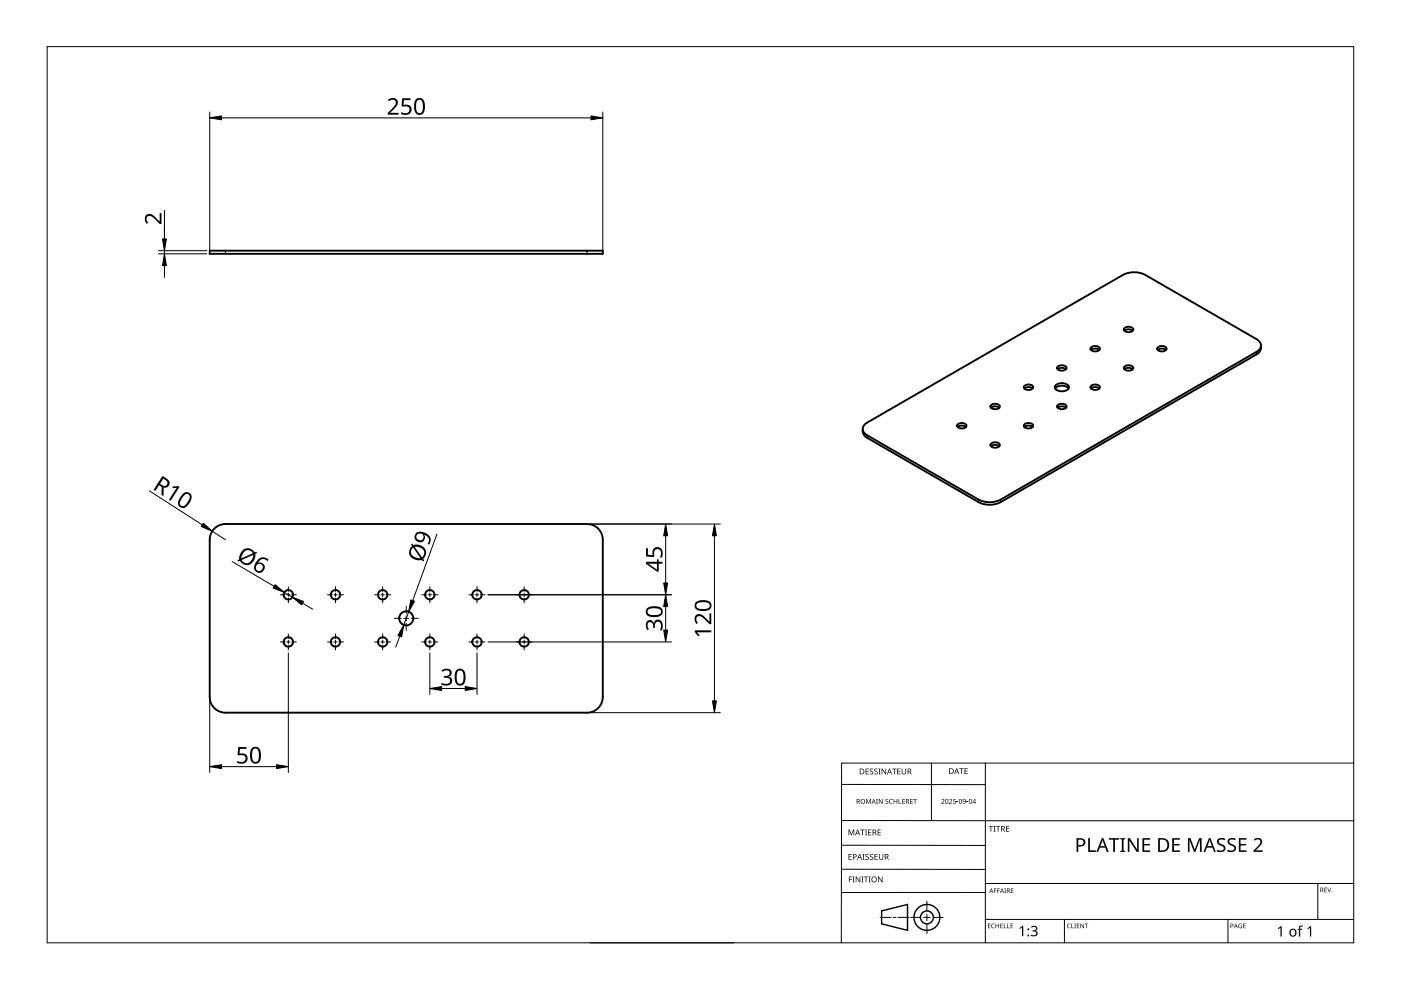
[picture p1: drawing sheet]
<svg xmlns="http://www.w3.org/2000/svg" width="297mm" height="210mm" viewBox="0 0 297 210" stroke-linecap="round" stroke-linejoin="round" font-family="sans-serif">
<path d="M47.8 53.2v.6M124.5 53.2v.6M266.4 74.6v.6M183.9 92.3v.6M207.5 105.9v.6M212.2 105.9v.6" fill="none" stroke="#000" stroke-width=".21"/>
<g fill="none" stroke="#000" stroke-width=".4">
<path d="M44.5 53.2h83.3v.6h-83.3zM224.2 77.8a1.25 1.25 0 0 1 1.9 .2 1.15 1.15 0 0 1-2 0zM226 78.3l-.9-.3-.8 .3M231.3 73.7a1.25 1.25 0 0 1 1.9 .2 1.15 1.15 0 0 1-2 0zM233.1 74.2l-.9-.3-.9 .3M238.4 69.6a1.25 1.25 0 0 1 1.9 .3 1.15 1.15 0 0 1-2 0zM238.4 77.8a1.25 1.25 0 0 1 1.9 .2 1.15 1.15 0 0 1-2 0zM240.2 70.1l-.9-.3-.9 .3M240.2 78.3l-.9-.3-.9 .3M245.4 73.7a1.25 1.25 0 0 1 1.9 .2 1.15 1.15 0 0 1-2 0zM247.2 74.2l-.9-.3-.8 .3M267.4 73.3a1.72 1.72 0 0 1-1 1.9l-54.2 31.3a5.2 5.2 0 0 1-4.7 0l-23.6-13.6-.6-.5a1.63 1.63 0 0 1-.4-1.5"/>
<path d="M183.3 90.1l.6-.5 54.2-31.3a5.2 5.2 0 0 1 4.7 0l23.6 13.6a1.44 1.44 0 0 1 1 1.4 1.44 1.44 0 0 1-1 1.3l-54.2 31.3a5.2 5.2 0 0 1-4.7 0l-23.6-13.6a1.39 1.39 0 0 1-.6-2.2zM203 90a1.25 1.25 0 0 1 1.9 .3 1.15 1.15 0 0 1-2 0zM204.8 90.5l-.9-.3-.9 .3M210.1 94.1a1.25 1.25 0 0 1 1.9 .2 1.15 1.15 0 0 1-2 0zM210.1 86a1.25 1.25 0 0 1 1.9 .2 1.15 1.15 0 0 1-2 0zM211.9 86.5l-.9-.4-.9 .4M211.9 94.6l-.9-.3-.9 .3M217.1 81.9a1.25 1.25 0 0 1 2 .2 1.15 1.15 0 0 1-2 0zM217.1 90a1.25 1.25 0 0 1 2 .3 1.15 1.15 0 0 1-2 0zM218.9 82.4l-.8-.3-.9 .3M218.9 90.5l-.8-.3-.9 .3M223.9 81.6a1.82 1.82 0 0 1 2.7 .5 1.73 1.73 0 0 1-3 0z"/>
<path d="M224.2 86a1.25 1.25 0 0 1 1.9 .2 1.15 1.15 0 0 1-2 0zM226 86.5l-.9-.4-.8 .4M226.6 82.4a2 2 0 0 0-2.9 0M231.3 81.9a1.25 1.25 0 0 1 1.9 .2 1.15 1.15 0 0 1-2 0zM233.1 82.4l-.9-.3-.9 .3M45.4 112.1a3.3 3.3 0 0 1 2.4-1h76.7a3.3 3.3 0 0 1 3.3 3.3v33.4a3.3 3.3 0 0 1-3.3 3.3h-76.7a3.3 3.3 0 0 1-3.3-3.3v-33.4a3.3 3.3 0 0 1 .9-2.3z"/>
<circle cx="61.1" cy="136.1" r="1"/>
<circle cx="61.1" cy="126.1" r="1"/>
<circle cx="71.1" cy="136.1" r="1"/>
<circle cx="71.1" cy="126.1" r="1"/>
<circle cx="81.1" cy="136.1" r="1"/>
<circle cx="81.1" cy="126.1" r="1"/>
<circle cx="86.1" cy="131.1" r="1.5"/>
<circle cx="91.1" cy="136.1" r="1"/>
<circle cx="91.1" cy="126.1" r="1"/>
<circle cx="101.1" cy="136.1" r="1"/>
<circle cx="101.1" cy="126.1" r="1"/>
<circle cx="111.1" cy="136.1" r="1"/>
<circle cx="111.1" cy="126.1" r="1"/>
</g>
<path d="M10 9.9h277v190h-277z" fill="none" stroke="#000" stroke-width=".21"/>
<g fill="none" stroke="#000" stroke-width=".21">
<path d="M178.4 179.2l30.5 .1M178.4 166.3l30.5 .1M178.5 174h108.6M197.5 161.8v12.2M208.9 161.8v38.1M287 161.8h-108.6v38.1M125.1 199.9h30.5M178.4 184.3h30.5M186.6 194.5h2.4M189.4 194.5h.5M190.4 194.5h2.4M193.1 194.5h2.1"/>
<path d="M195.8 194.5h1.4M196.5 191.1v2M196.5 193.8v1.4M196.5 195.9v2M197.9 194.5h2.1M208.9 189.2h-30.5M208.9 187.3h78.1M208.9 194.9h78.1M225.7 194.9v5M260.4 194.9v5M279.4 187.3v7.6"/>
</g>
<g fill="none" stroke="#000" stroke-width=".3">
<path d="M186.9 193.1l5.5-1.3v5.5l-5.5-1.4z"/>
<circle cx="196.5" cy="194.5" r="1.37"/>
<circle cx="196.5" cy="194.5" r="2.74"/>
</g>
<g fill="#000">
<path d="M179.9 175.9h.2l.4 1 .4-1h.2v1.2h-.1v-1.1l-.4 1.1h-.2l-.4-1.1 .1 1.1h-.2zM182.4 175.9h.9v.1h-.4v1.1h-.1v-1.1h-.4zM183.4 175.9h.4l-.1 .1v1l.1 .1h-.4l.1-.1v-1zM183.6 169.4h.2l.3 .8 .4-.8h.2v1h-.2v-.9l-.4 .9-.4-.9 .1 .9h-.2zM183.5 163h.7v.1h-.5v.4h.5v.1h-.5v.4h.5v.2h-.7zM184.1 175.9h.6v.1h-.5v.4h.5v.1h-.5v.5h.5v.1h-.6zM184.5 163.1l.4-.2 .2 .1v.1a.25 .25 0 0 0-.4-.1 .25 .25 0 0 0 0 .4 .4 .4 0 0 1 .5 .3 .4 .4 0 0 1-.3 .5 .4 .4 0 0 1-.5-.2h.1a.27 .27 0 0 0 .4 .1 .27 .27 0 0 0-.1-.4l-.3-.3zM185.4 163.1l.4-.2 .3 .1-.1 .1a.25 .25 0 0 0-.4-.1 .25 .25 0 0 0 0 .4 .4 .4 0 0 1 .5 .3 .4 .4 0 0 1-.3 .5 .4 .4 0 0 1-.5-.2h.1a.27 .27 0 0 0 .4 .1 .27 .27 0 0 0 0-.4l-.4-.3zM185.8 169.4h.3l-.1 .1v.8l.1 .1h-.3l.1-.1zM186.2 163h.5l-.2 .1v1l.2 .1h-.5l.2-.1v-1zM186.1 175.9h.6v.1h-.5v.4h.5v.1h-.5v.5h.5v.1h-.6zM186.3 169.4h.2l.5 .8v-.8h.1v1h-.1l-.6-.8v.8h-.1z"/>
<path d="M186.9 163h.2l.6 1v-1h.2v1.2h-.2l-.6-1v1h-.2zM187.8 169.5l.3-.1h.2v.2a.25 .25 0 0 0-.3-.1 .25 .25 0 0 0-.1 .3 .25 .25 0 0 0 .3 .1 .32 .32 0 0 1 0 .5 .32 .32 0 0 1-.5-.1 .25 .25 0 0 0 .4 .1 .25 .25 0 0 0 0-.4l-.3-.2zM188.6 169.5l.4-.1h.3l-.1 .2a.41 .41 0 0 0-.6 .3 .41 .41 0 0 0 .6 .4 .48 .48 0 0 1-.6-.1 .48 .48 0 0 1 0-.7zM189.1 163h1v.1h-.4v1.1h-.2v-1.1h-.4zM189.5 169.4h.1v.4h.5v-.4h.1v1h-.1v-.5h-.5v.5h-.1zM190.5 169.4h.2v.9h.4v.1h-.6zM190.2 163h.7v.1h-.5v.4h.5v.1h-.5v.4h.5v.2h-.7zM191.3 169.4h.5v.1h-.4v.3h.4v.1h-.4v.4h.4v.1h-.5zM191.2 163h.1v.8a.32 .32 0 0 0 .3 .3 .32 .32 0 0 0 .4-.4v-.7h.1v.7a.47 .47 0 0 1-.5 .5 .47 .47 0 0 1-.4-.5zM193 169.4h.5v.1h-.4v.3h.4v.1h-.4v.4h.4v.1h-.5zM193.6 169.4h.8v.1h-.3v.9h-.2v-.9h-.3zM199.6 169.5a.37 .37 0 0 1 .6 0 .37 .37 0 0 1-.3 .6l-.2 .2h.5v.1h-.6l.2-.4a.27 .27 0 0 0 .3-.3 .27 .27 0 0 0-.4-.1z"/>
<path d="M201.2 169.5a.37 .37 0 0 1 .6 0 .37 .37 0 0 1-.2 .6l-.2 .2h.5v.1h-.7l.3-.4a.27 .27 0 0 0 .3-.3 .27 .27 0 0 0-.5-.1zM202.1 169.4h.5v.1h-.4v.3a.34 .34 0 0 1 .5 .2 .34 .34 0 0 1-.2 .4 .34 .34 0 0 1-.5-.1 .29 .29 0 0 0 .5 0 .29 .29 0 0 0 0-.4 .29 .29 0 0 0-.4 0zM202.8 170l.4 .1zM203.4 162.9h.9v.1h-.4v1.1h-.1v-1.1h-.4zM204.9 170l.4 .1zM204.5 162.9h.7v.1h-.5v.4h.4v.1h-.4v.5h.5v.1h-.7zM209.6 175.1h.9v.2h-.3v1h-.2v-1h-.4zM210.6 175.1h.5l-.2 .1v1l.2 .1h-.5l.2-.1v-1zM211.2 175.1h.9v.2h-.4v1h-.2v-1h-.3zM213.3 175.1h.7v.2h-.5v.3h.5v.2h-.5v.4h.5v.1h-.7zM258.2 178a1.38 1.38 0 0 1 1.6-.2l-.2 .3-.3-.1a.55 .55 0 0 0-.9 .3 .55 .55 0 0 0 .6 .7 .88 .88 0 0 1 .8 1.1 .88 .88 0 0 1-1.3 .6l-.5-.2v-.3h.2a.82 .82 0 0 0 1.3-.3l-.2-.4-.4-.2a.88 .88 0 0 1-.7-1.3zM260.4 178a1.38 1.38 0 0 1 1.6-.2l-.1 .3-.4-.1a.55 .55 0 0 0-.9 .3 .55 .55 0 0 0 .7 .7 .88 .88 0 0 1 .7 1.1 .88 .88 0 0 1-1.2 .6l-.6-.2v-.3h.2a.82 .82 0 0 0 1.3-.3l-.1-.4-.5-.2a.88 .88 0 0 1-.7-1.3z"/>
<path d="M180 185.8h.7v.2h-.6v.4h.5v.1h-.5v.6h-.1zM179.9 181.1h.7v.1h-.5v.4h.4v.1h-.4v.5h.5v.1h-.7zM180.8 185.8h.4l-.1 .2v.9l.1 .2h-.4l.1-.2v-.9zM181.4 185.8h.2l.7 1.1v-1.1h.1v1.3h-.2l-.6-1v1h-.2zM182.6 185.8h.5l-.2 .2v.9l.2 .2h-.5l.2-.2v-.9zM182.9 181.1h.4l-.1 .1v1l.1 .1h-.4l.1-.1v-1zM183.2 185.8h.9v.2h-.4v1.1h-.2v-1.1h-.3zM183.5 181.2l.5-.1h.2v.2a.25 .25 0 0 0-.4-.1 .25 .25 0 0 0 0 .4 .4 .4 0 0 1 .4 .3 .4 .4 0 0 1-.2 .4 .4 .4 0 0 1-.5-.2 .27 .27 0 0 0 .5 .1 .27 .27 0 0 0-.1-.4l-.4-.3zM184.2 185.8h.4l-.1 .2v.9l.1 .2h-.4l.1-.2v-.9zM184.5 181.2l.4-.1h.2v.2a.25 .25 0 0 0-.4-.1 .25 .25 0 0 0 0 .4 .4 .4 0 0 1 .5 .3 .4 .4 0 0 1-.3 .4 .4 .4 0 0 1-.5-.2h.1a.27 .27 0 0 0 .4 .1 .27 .27 0 0 0-.1-.4l-.3-.3zM185.4 181.1h.7v.1h-.5v.4h.5v.1h-.5v.5h.5v.1h-.7zM186.2 185.8h.1l.7 1.1v-1.1h.1v1.3h-.2l-.6-1v1h-.1z"/>
<path d="M186.3 181.1h.2v.8a.32 .32 0 0 0 .3 .3 .32 .32 0 0 0 .3-.3v-.8h.2v.8a.47 .47 0 0 1-.5 .4 .47 .47 0 0 1-.5-.4zM209.5 195.8h.5l-.4 .1v.3h.4l-.4 .1v.4l.4 .1h-.5zM210.3 196l.3-.2 .3 .1v.1a.39 .39 0 0 0-.6 .3 .39 .39 0 0 0 .6 .4 .46 .46 0 0 1-.7-.1 .46 .46 0 0 1 .1-.6zM210.7 188.4h.6l-.4 .1v.3h.4l-.4 .1v.4h-.2zM211.4 188.4h.6l-.4 .1v.3h.4l-.4 .1v.4h-.2zM211.1 195.8h.1v.4h.5v-.4h.1v1h-.1v-.5h-.5v.5h-.1zM212.1 195.8h.5l-.4 .1v.3h.4l-.4 .1v.4l.4 .1h-.5zM212.8 195.8h.2v.9l.4 .1h-.6zM212.9 188.4h.4l-.1 .1 .1 .8h-.4l.2-.1zM213.6 195.8h.1v.9l.4 .1h-.5zM214.3 195.8h.5l-.4 .1v.3h.4l-.4 .1v.4l.4 .1h-.5zM214.3 188.4h.6l-.5 .1v.3h.4l-.4 .1v.3l.5 .1h-.6z"/>
<path d="M216.1 196.8l.6-.5h.3v2.2h-.3v-1.9l-.4 .4zM218.6 196.5a.72 .72 0 0 1 .9-.3 .72 .72 0 0 1 .4 .9l-.4 .3a.62 .62 0 0 1 .5 .7 .62 .62 0 0 1-.8 .4l-.6-.1v-.2l.4 .1a.45 .45 0 0 0 .7-.3 .45 .45 0 0 0-.6-.5h-.2v-.2a.46 .46 0 0 0 .6-.1 .46 .46 0 0 0 0-.6l-.8 .1zM226.3 196l.4-.2 .3 .1-.1 .1a.39 .39 0 0 0-.6 .3 .39 .39 0 0 0 .6 .4 .46 .46 0 0 1-.6-.1 .46 .46 0 0 1 0-.6zM227.1 195.8h.2v.9l.4 .1h-.6zM227.8 195.8h.3l-.1 .1 .1 .9h-.3l.1-.1zM228.3 195.8h.5l-.4 .1v.3h.4l-.4 .1v.4l.4 .1h-.5zM229.1 195.8h.1l.5 .8v-.8h.1v1h-.1l-.5-.8v.8h-.1zM230 195.8h.7l-.3 .1v.9h-.1v-.9zM230.7 177.7h.4v2.6h1.3v.3h-1.7zM235.1 177.7h2.2v.3h-.9v2.6h-.4v-2.6h-.9zM237.5 177.7h1.1v.2l-.4 .1v2.3l.4 .1v.2h-1.1v-.2l.3-.1v-2.3l-.3-.1zM239.1 177.7h.4l1.6 2.4v-2.4h.3v2.9h-.4l-1.6-2.4 .1 2.4h-.4z"/>
<path d="M242.2 177.7h1.6v.3h-1.2v.9h1.2v.4h-1.2v1h1.2v.3h-1.6zM248.5 177.7h1.7v.3h-1.3v.9h1.2v.4h-1.2v1h1.3v.3h-1.7zM251.9 177.7h.5l.9 2.4 .9-2.4h.6v2.9h-.4v-2.5l-1 2.5h-.3l-.9-2.5v2.5h-.3zM262.7 196l.6-.1-.1 .1a.4 .4 0 0 0-.5 .3 .4 .4 0 0 0 .5 .4v-.3l-.2-.1h.3v.5a.53 .53 0 0 1-.7-.1 .53 .53 0 0 1 .1-.7zM263.6 195.8h.5l-.4 .1v.3h.4l-.4 .1v.4l.4 .1h-.5zM262.7 177.7h1.6v.3h-1.3v.9h1.2v.4h-1.2v1h1.3v.3h-1.6zM265.8 178a.97 .97 0 0 1 1.1-.3 .97 .97 0 0 1 .7 .9l-.3 .6-1.1 1.1h1.5v.3h-1.9v-.3l1.1-1.2a.67 .67 0 0 0 .2-1 .67 .67 0 0 0-1.1 .2zM270.9 196.8l.6-.4h.2v2.2h-.2v-1.9l-.4 .3zM275.5 196.4l.7-.1v.2h-.4l-.1 .2v.2h.4v.2h-.4v1.5h-.3v-1.5h-.3l.3-.2zM277.2 196.8l.6-.4h.2v2.2h-.3v-1.9l-.4 .3zM280.8 188.2h.5l-.4 .1v.3h.4l-.4 .1v.4l.4 .1h-.5zM281.4 188.2h.1l.3 .8 .3-.8h.1l-.3 1h-.1z"/>
<path d="M181.6 169.4h.3a.29 .29 0 0 1 .4 .2 .29 .29 0 0 1-.2 .4l.3 .4h-.2l-.2-.4h-.2v.4h-.2zM181.8 169.5v.4h.1a.2 .2 0 0 0 .2-.2 .2 .2 0 0 0-.2-.2z"/>
<path d="M181.8 175.9h.1l.5 1.2h-.2l-.1-.4h-.5l-.2 .4h-.1zM181.8 176l-.2 .6h.4z"/>
<path d="M182.3 163h.4a.61 .61 0 0 1 .6 .6 .61 .61 0 0 1-.7 .6h-.3zM182.4 163.1v.9h.2a.48 .48 0 0 0 .5-.4 .48 .48 0 0 0-.5-.5z"/>
<path d="M182.4 169.9a.51 .51 0 0 1 1 0 .51 .51 0 0 1-1 0zM182.6 169.9a.4 .4 0 0 0 .8 0 .4 .4 0 0 0-.8 0z"/>
<path d="M185 175.9h.3a.35 .35 0 0 1 .5 .2 .35 .35 0 0 1-.3 .5l.4 .5h-.2l-.3-.5h-.2v.5h-.2zM185.2 176v.5h.1a.23 .23 0 0 0 .3-.3 .23 .23 0 0 0-.3-.2z"/>
<path d="M185.2 169.4l.5 1-.3-.3h-.4l-.2 .3zM185.2 169.5l-.1 .5h.3z"/>
<path d="M188.5 163h.2l.4 1.2h-.1l-.2-.4h-.5l-.1 .4h-.2zM188.6 163.1l-.2 .6h.4z"/>
<path d="M192.1 169.4h.3a.29 .29 0 0 1 .3 .2 .29 .29 0 0 1-.2 .4l.3 .4h-.1l-.3-.4h-.2v.4h-.1zM192.2 169.5v.4h.2a.2 .2 0 0 0 .2-.2 .2 .2 0 0 0-.3-.2z"/>
<path d="M192.4 163h.4a.35 .35 0 0 1 .4 .2 .35 .35 0 0 1-.2 .4l.3 .6h-.2l-.3-.5h-.2v.5h-.2zM192.6 163.1v.4h.2a.23 .23 0 0 0 .3-.2 .23 .23 0 0 0-.3-.2z"/>
<path d="M200.5 169.5l.3-.1 .2 .2v.5l-.2 .3h-.2l-.2-.2zM200.6 169.6l-.1 .1a.37 .37 0 0 0 0 .4 .37 .37 0 0 0 .4 .2 .4 .4 0 0 0 .1-.5 .4 .4 0 0 0-.4-.2z"/>
<path d="M201.2 162.9h.4a.61 .61 0 0 1 .6 .6 .61 .61 0 0 1-.6 .6h-.4zM201.4 163v1h.1a.48 .48 0 0 0 .5-.5 .48 .48 0 0 0-.4-.5z"/>
<path d="M202.8 162.9h.1l.5 1.2h-.2l-.1-.4h-.5l-.1 .4h-.2zM202.8 163l-.1 .6h.3z"/>
<path d="M203.4 169.5l.4-.1 .1 .2 .1 .5-.2 .3h-.3l-.2-.2zM203.5 169.6v.1a.37 .37 0 0 0-.1 .4 .37 .37 0 0 0 .4 .2 .4 .4 0 0 0 .1-.5 .4 .4 0 0 0-.4-.2z"/>
<path d="M204.2 169.5a.49 .49 0 0 1 .6 .4 .49 .49 0 0 1-.4 .5l-.2-.1h.3l.2-.4a.32 .32 0 0 1-.5 .1 .32 .32 0 0 1 0-.5zM204.2 169.7a.25 .25 0 0 0 .5 0 .25 .25 0 0 0-.5 0z"/>
<path d="M205.5 169.5l.3-.1 .2 .2 .1 .5-.3 .3h-.2l-.2-.2zM205.6 169.6l-.1 .1a.37 .37 0 0 0 0 .4 .37 .37 0 0 0 .4 .2 .4 .4 0 0 0 .1-.5 .4 .4 0 0 0-.4-.2z"/>
<path d="M206.7 169.4h.1v.7h.1l-.1 .3h-.1v-.2h-.5zM206.7 169.5l-.4 .6h.4z"/>
<path d="M212.3 175.1h.3a.35 .35 0 0 1 .4 .3 .35 .35 0 0 1-.2 .4l.3 .5h-.2l-.3-.5h-.2v.5h-.1zM212.4 175.2v.5h.2a.23 .23 0 0 0 .3-.2 .23 .23 0 0 0-.3-.3z"/>
<path d="M228.2 177.7h.8a.92 .92 0 0 1 1.1 .9 .92 .92 0 0 1-1.2 .9h-.3v1.1h-.4zM228.6 178v1.2a.73 .73 0 0 0 .8-.1 .73 .73 0 0 0 .3-.8l-.4-.2z"/>
<path d="M245.6 177.7h.8a1.46 1.46 0 0 1 1.5 1.5 1.46 1.46 0 0 1-1.5 1.4h-.8zM245.9 178v2.3h.4a1.14 1.14 0 0 0 1.2-1.1 1.14 1.14 0 0 0-1.1-1.2z"/>
<path d="M180.8 181.1h.4a.41 .41 0 0 1 .4 .5 .41 .41 0 0 1-.6 .2v.5h-.2zM181 181.2v.5a.29 .29 0 0 0 .5-.3 .29 .29 0 0 0-.5-.2z"/>
<path d="M182.2 181.1h.1l.5 1.2h-.2l-.1-.4h-.5l-.1 .4h-.2zM182.3 181.2l-.2 .6h.3z"/>
<path d="M184.7 186.5a.61 .61 0 0 1 1.2 0 .61 .61 0 0 1-1.2 0zM184.9 186.5a.45 .45 0 0 0 .9 0 .45 .45 0 0 0-.9 0z"/>
<path d="M187.6 181.1h.3a.35 .35 0 0 1 .5 .2 .35 .35 0 0 1-.3 .4l.4 .6h-.2l-.3-.5h-.3v.5h-.1zM187.7 181.2v.5h.2a.23 .23 0 0 0 .3-.3 .23 .23 0 0 0-.3-.2z"/>
<path d="M210.1 188.4l.5 .9-.2-.3h-.4l-.3 .3zM210.2 188.5l-.2 .4h.3z"/>
<path d="M212.4 188.4l.5 .9-.3-.3h-.3l-.3 .3zM212.4 188.5l-.1 .4h.3z"/>
<path d="M213.5 188.4h.2a.28 .28 0 0 1 .4 .2 .28 .28 0 0 1-.2 .3l.3 .4-.4-.4h-.2v.4h-.1zM213.6 188.5v.3h.1a.19 .19 0 0 0 .3-.2 .19 .19 0 0 0-.3-.1z"/>
<path d="M233.6 177.7h.3l1.2 2.9h-.4l-.4-.9h-1.1l-.4 .9h-.3zM233.8 178.1l-.5 1.3h.9z"/>
<path d="M256.3 177.7h.3l1.2 2.9h-.4l-.4-.9h-1.1l-.4 .9h-.3zM256.5 178.1l-.5 1.3h.9z"/>
<path d="M260.9 195.8h.2a.32 .32 0 0 1 .4 .4 .32 .32 0 0 1-.5 .2v.4h-.1zM261 195.9v.4a.24 .24 0 0 0 .4-.2 .24 .24 0 0 0-.4-.2z"/>
<path d="M262 195.8l.4 1-.2-.3h-.4l-.2 .3zM262 196l-.1 .4h.3z"/>
<path d="M273.6 197.1a.82 .82 0 0 1 1.2 .1 .82 .82 0 0 1-.2 1.2 .82 .82 0 0 1-1.2-.4zM273.8 197.2a.6 .6 0 0 0-.1 .8 .6 .6 0 0 0 .8 .2l.1-.3a.53 .53 0 0 0-.1-.6 .53 .53 0 0 0-.7-.1z"/>
<path d="M279.9 188.2h.3a.28 .28 0 0 1 .3 .2 .28 .28 0 0 1-.1 .3l.2 .5-.3-.4h-.2v.4h-.2zM280.1 188.3v.4h.1a.19 .19 0 0 0 .2-.2 .19 .19 0 0 0-.2-.2z"/>
<circle cx="218" cy="198.3" r=".2"/>
<circle cx="218" cy="197" r=".2"/>
<circle cx="282.4" cy="189.1" r=".09"/>
</g>
<g fill="none" stroke="#000" stroke-width=".21">
<path d="M59.4 126.1h1M59.4 136.1h1M60.8 126.1h.7M60.8 136.1h.7M61.1 124.4v1M61.1 125.8v.7M61.1 126.8v1M61.1 134.4v1M61.1 135.8v.7M61.1 136.8v1M61.8 126.1h1M61.8 136.1h1"/>
<path d="M69.4 126.1h1M69.4 136.1h1M70.8 126.1h.7M70.8 136.1h.7M71.1 124.4v1M71.1 125.8v.7M71.1 126.8v1M71.1 134.4v1M71.1 135.8v.7M71.1 136.8v1M71.8 126.1h1M71.8 136.1h1"/>
<path d="M79.4 126.1h1M79.4 136.1h1M80.8 126.1h.7M80.8 136.1h.7M81.1 124.4v1M81.1 125.8v.7M81.1 126.8v1M81.1 134.4v1M81.1 135.8v.7M81.1 136.8v1M81.8 126.1h1M81.8 136.1h1"/>
<path d="M83.6 131.1h1.5M85.6 131.1h1.1M86.1 128.6v1.5M86.1 130.6v1M86.1 132.2v1.5M87.2 131.1h1.5M89.4 126.1h1M89.4 136.1h1M90.8 126.1h.7M90.8 136.1h.7M91.1 124.4v1M91.1 125.8v.7"/>
<path d="M91.1 126.8v1M91.1 134.4v1M91.1 135.8v.7M91.1 136.8v1M91.8 126.1h1M91.8 136.1h1M99.4 126.1h1M99.4 136.1h1M100.8 126.1h.7M100.8 136.1h.7M101.1 124.4v1M101.1 125.8v.7"/>
<path d="M101.1 126.8v1M101.1 134.4v1M101.1 135.8v.7M101.1 136.8v1M101.8 126.1h1M101.8 136.1h1M109.4 126.1h1M109.4 136.1h1M110.8 126.1h.7M110.8 136.1h.7M111.1 124.4v1M111.1 125.8v.7"/>
<path d="M111.1 126.8v1M111.1 134.4v1M111.1 135.8v.7M111.1 136.8v1M111.8 126.1h1M111.8 136.1h1"/>
</g>
<g fill="none" stroke="#000" stroke-width=".21">
<path d="M44.5 23.7v29.5M47 25h78.3M127.8 23.7v29.5M33.6 53.2h10.2M33.6 53.8h10.2M34.9 44.6v9.2M34.9 56.3v2.5M31.7 104.1l11.2 7.2M45 112.6l2.8 1.8M49.2 119.1l8.9 5.2M92.6 113.2l-5.1 14.1M125.1 111.1h27.6"/>
<path d="M141.1 113.6v10M151.5 113.6v35M60.3 125.6l1.7 1M61.1 138.4v25.4M64.1 127.9l2.2 1.3M84.8 134.9l-.9 2.3M86.6 129.7l-1 2.8M91.1 138.4v8.8M101.1 138.4v8.8M103.5 126.1h38.9M103.5 136.1h38.9M141.1 128.6v5"/>
<path d="M44.5 148.4v15.4M93.6 146h5M125.1 151.1h27.6M47 162.5h11.6"/>
</g>
<g fill="#000" stroke="#000" stroke-width=".21">
<path d="M44.5 25l2.5-.4v.8zM125.3 24.6l2.5 .4-2.5 .4zM34.9 53.8l.4 2.5h-.9zM34.4 50.7h.9l-.4 2.5zM43.1 110.9l1.9 1.7-2.3-1zM141.1 111.1l.5 2.5h-.9zM151.5 111.1l.4 2.5h-.8zM58.3 124l2 1.6-2.4-.9zM62 126.6l2.4 .9-.5 .7zM85.6 132.5l-.4 2.5-.8-.3zM87.1 127.2l.8 .3-1.3 2.2zM141.1 126.1l.5 2.5h-.9z"/>
<path d="M140.7 123.6h.9l-.5 2.5zM140.7 133.6h.9l-.5 2.5zM91.1 146l2.5-.4v.8zM98.6 145.6l2.5 .4-2.5 .4zM151.1 148.6h.8l-.4 2.5zM44.5 162.5l2.5-.4v.9zM58.6 162.1l2.5 .4-2.5 .5z"/>
</g>
<g fill="#000">
<path d="M82.2 21.2a1.16 1.16 0 0 1 1.4-.4 1.16 1.16 0 0 1 .7 1.1l-.3 .7-1.3 1.3h1.8v.4h-2.3v-.3l1.1-1.2a.98 .98 0 0 0 .3-1.6h-.5l-.6 .3zM85.3 20.8h1.7v.4h-1.4v1a1.17 1.17 0 0 1 1.7 1 1.17 1.17 0 0 1-1.6 1.2l-.6-.2v-.4a1.03 1.03 0 0 0 1 .3 1.03 1.03 0 0 0 .7-.9 .93 .93 0 0 0-1.4-.6l-.3-.1zM31 45.6a1.5 1.5 0 0 1 2.1 .6l.7 .8v-1.8h.4v2.3h-.3l-1.1-1.1a.98 .98 0 0 0-1.7-.3v.5l.3 .6-.3 .3a1.46 1.46 0 0 1-.1-1.9zM36.6 103.2l1.2-.1 .3 .1-1.9 3-.4-.3 1.7-2.5-.9 .1zM137 116.2h.4v1.4l1 .1a1.17 1.17 0 0 1 .9-1.7 1.17 1.17 0 0 1 1.2 1.6l-.2 .6h-.4a1.03 1.03 0 0 0 .3-1 1.03 1.03 0 0 0-.8-.8 .93 .93 0 0 0-.6 1.5l-.2 .2-1.6-.1zM137.2 131.8a.85 .85 0 0 1 .8-.3 .85 .85 0 0 1 .6 .7 .93 .93 0 0 1 1.1-.9 .93 .93 0 0 1 .8 1.1l-.2 1.3h-.4a1.24 1.24 0 0 0-.3-1.9 .71 .71 0 0 0-.8 1v.3h-.3a.81 .81 0 0 0-.1-.8 .81 .81 0 0 0-.8-.3 1.02 1.02 0 0 0 0 1.4l-.3 .2a1.65 1.65 0 0 1-.1-1.8zM147.3 133.6h3.5v.5l-3-.1 .5 .7-.3 .2-.7-.9zM147.5 130.5a1.5 1.5 0 0 1 2.2 .6l.7 .7v-1.8h.4v2.4h-.4l-1.1-1.2a.98 .98 0 0 0-1.6-.2v.5l.3 .6-.3 .2a1.47 1.47 0 0 1-.2-1.8zM50.5 158.4h1.8v.4h-1.4l-.1 1a1.17 1.17 0 0 1 1.7 .9 1.17 1.17 0 0 1-1.6 1.2l-.6-.2v-.4a1.03 1.03 0 0 0 1 .3 1.03 1.03 0 0 0 .8-.8 .93 .93 0 0 0-1.5-.6l-.2-.2zM93.6 142.1a1.25 1.25 0 0 1 1.2-.4 1.25 1.25 0 0 1 1 .9 .85 .85 0 0 1-.8 .9 .93 .93 0 0 1 .9 1 .93 .93 0 0 1-1.1 .8l-1.2-.1v-.4a1.24 1.24 0 0 0 1.8-.3 .71 .71 0 0 0-.9-.8h-.4v-.4a.81 .81 0 0 0 .9 0 .81 .81 0 0 0 .3-.9 1.02 1.02 0 0 0-1.5 0z"/>
<path d="M88.2 21a1.16 1.16 0 0 1 1.3-.1 1.16 1.16 0 0 1 .6 1.3 1.68 1.68 0 0 1-1 2.2 1.27 1.27 0 0 1-1.3-1.6l.1-1.2zM88.5 21.3a2.16 2.16 0 0 0 .3 2.7 .82 .82 0 0 0 .9-1.1 1.35 1.35 0 0 0-.8-1.8z"/>
<path d="M34.5 100.9l.8 .5a1 1 0 0 1 .6 1.3 1 1 0 0 1-1.2 .7v1.8l-.5-.3 .1-1.6-.6-.4-.8 1.2-.3-.2zM34.6 101.5l-.7 1.1 .5 .2a.67 .67 0 0 0 1-.1 .67 .67 0 0 0-.4-1z"/>
<path d="M38.7 104.8a1.13 1.13 0 0 1 1.6-.1 1.13 1.13 0 0 1 .1 1.6 1.69 1.69 0 0 1-2.1 1.3 1.27 1.27 0 0 1-.2-2zM39.1 104.9l-.8 1.3a.69 .69 0 0 0 .1 1 .69 .69 0 0 0 1-.3 1.91 1.91 0 0 0 .7-2l-.5-.2z"/>
<path d="M51.4 116.7a1.58 1.58 0 0 1 2.6 .4l.4-.1 .1 .3-.4 .2a1.81 1.81 0 0 1-.9 2.1 1.81 1.81 0 0 1-2.2-.5l-.1-.2-.4 .2-.2-.3 .4-.2 .1-.8zM51.2 118.8a1.23 1.23 0 0 0 1.3 .6 1.23 1.23 0 0 0 1.1-1.1l.1-.7zM51.8 117l-.5 .7-.1 .7 2.4-1.1-.7-.6a.99 .99 0 0 0-1.1 .3z"/>
<path d="M54.7 118.6a1.5 1.5 0 0 1 2.2 .1l-.1 .3a1.18 1.18 0 0 0-2.1 .4 1.08 1.08 0 0 1 1.5 .7 1.08 1.08 0 0 1-.9 1.3 1.22 1.22 0 0 1-1.3-.6 1.22 1.22 0 0 1 .2-1.4zM54.2 120.3a.76 .76 0 0 0 1.5 0 .76 .76 0 0 0-1.5 0z"/>
<path d="M87.1 115.4l.3-.2 .3 .4a1.81 1.81 0 0 1 2.2 .5 1.81 1.81 0 0 1 0 2.3l-.2 .1 .2 .3-.3 .3-.2-.4a1.84 1.84 0 0 1-2-.4 1.84 1.84 0 0 1-.5-2l.5-.5zM87.9 115.9l1.6 2.3a1.23 1.23 0 0 0 .4-1.4 1.23 1.23 0 0 0-1.3-.8zM87.5 116.2a1.23 1.23 0 0 0-.3 1.4 1.23 1.23 0 0 0 1.2 .7h.7l-1.5-2.2z"/>
<path d="M88.2 113a2.12 2.12 0 0 1 3.1 1.5l-.3 1-.3-.2a1.16 1.16 0 0 0 .2-1.2 1.16 1.16 0 0 0-1-.7 1.08 1.08 0 0 1-.4 1.5 1.08 1.08 0 0 1-1.5-.6l-.1-.6zM88.3 113.8a.76 .76 0 0 0 1.5 0 .76 .76 0 0 0-1.5 0z"/>
<path d="M137 119.1h2.3v-.5h.4v.5h.8v.4h-.8v1.7h-.4l-2.3-1.6zM137.4 119.5l1.9 1.3v-1.3z"/>
<path d="M137.2 129a2.6 2.6 0 0 1 3.2 .2 1.22 1.22 0 0 1-.2 1.3 1.22 1.22 0 0 1-1.3 .3 1.53 1.53 0 0 1-2-1zM137.5 129.2a.75 .75 0 0 0 0 1 .75 .75 0 0 0 .9 .2h1a.69 .69 0 0 0 .7-.7 .69 .69 0 0 0-.7-.7h-1.3z"/>
<path d="M147.5 127.7a2.6 2.6 0 0 1 3.2 .2 1.22 1.22 0 0 1-.2 1.3 1.22 1.22 0 0 1-1.2 .4 1.53 1.53 0 0 1-2-1.1zM147.8 127.9a.75 .75 0 0 0 0 1 .75 .75 0 0 0 .9 .2h1a.69 .69 0 0 0 .8-.7 .69 .69 0 0 0-.8-.7h-1.3z"/>
<path d="M96.8 142a1.16 1.16 0 0 1 1.4-.1 1.16 1.16 0 0 1 .5 1.3 1.69 1.69 0 0 1-1 2.2 1.27 1.27 0 0 1-1.3-1.6l.1-1.2zM97.1 142.3a2.16 2.16 0 0 0 .3 2.7 .82 .82 0 0 0 .9-1.1 1.35 1.35 0 0 0-.8-1.8z"/>
<path d="M53.5 158.6a1.16 1.16 0 0 1 1.3-.1 1.16 1.16 0 0 1 .5 1.2 1.69 1.69 0 0 1-1 2.2 1.27 1.27 0 0 1-1.3-1.6l.1-1.1zM53.7 158.9a2.16 2.16 0 0 0 .3 2.6 .82 .82 0 0 0 .9-1 1.35 1.35 0 0 0-.7-1.8z"/>
</g>
</svg>
